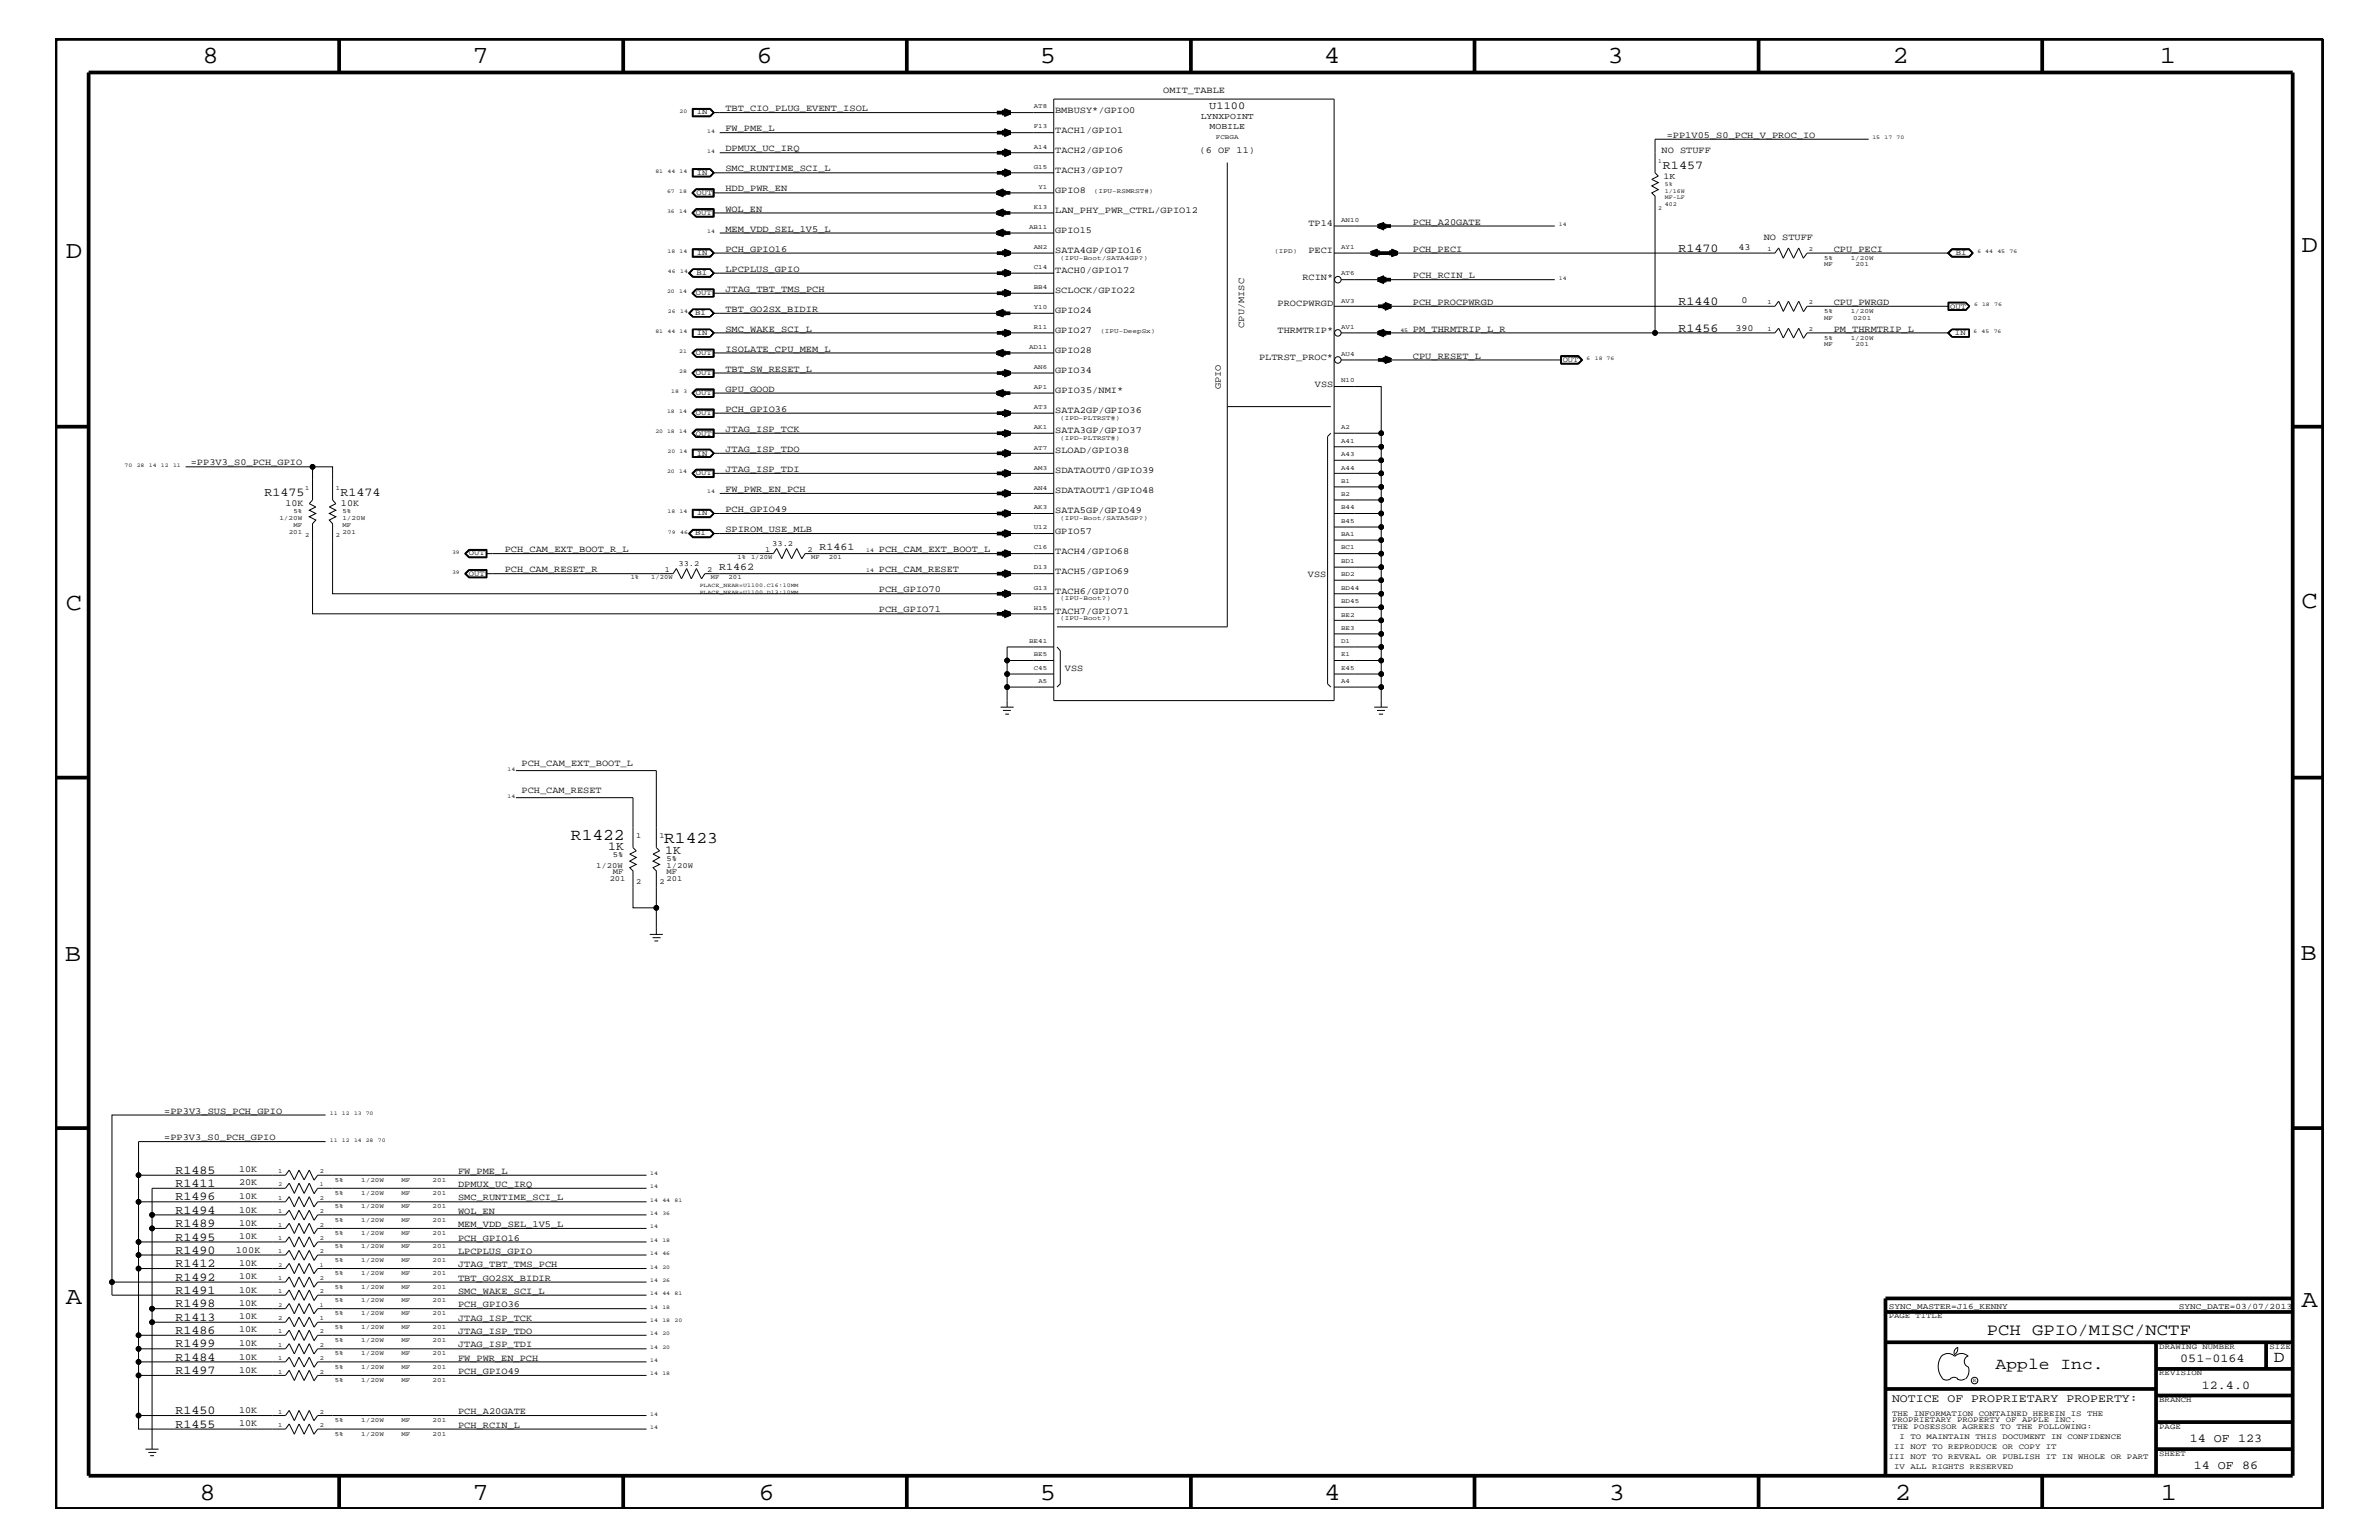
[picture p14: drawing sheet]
<svg xmlns="http://www.w3.org/2000/svg" width="432mm" height="279mm" viewBox="0 0 432 279" stroke-linecap="round" stroke-linejoin="round" font-family="sans-serif">
<defs><g id="words">
<g font-size="4.5">
<text x="36.7" y="11.5">8</text>
<text x="85.8" y="11.5">7</text>
<text x="137.3" y="11.5">6</text>
<text x="188.7" y="11.5">5</text>
<text x="240.3" y="11.5">4</text>
<text x="291.8" y="11.5">3</text>
<text x="343.5" y="11.5">2</text>
<text x="392" y="11.5">1</text>
<text x="11.9" y="46.8">D</text>
<text x="417.7" y="45.7">D</text>
<text x="11.9" y="110.6">C</text>
<text x="417.7" y="110.3">C</text>
<text x="11.8" y="174.3">B</text>
<text x="417.6" y="174.2">B</text>
<text x="11.9" y="236.7">A</text>
<text x="417.7" y="237.1">A</text>
<text x="36.2" y="272.1">8</text>
<text x="85.8" y="272.1">7</text>
<text x="137.7" y="272.1">6</text>
<text x="188.7" y="272.1">5</text>
<text x="240.4" y="272.1">4</text>
<text x="292" y="272.1">3</text>
<text x="343.9" y="272.1">2</text>
<text x="392.2" y="272.1">1</text>
</g>
<g font-size="3">
<text x="103.6" y="152.4">R1422</text>
<text x="120.6" y="153">R1423</text>
<text x="360.6" y="242.3">PCH GPIO/MISC/NCTF</text>
<text x="362.2" y="248.4">Apple Inc.</text>
<text x="412.7" y="247.1">D</text>
</g>
<g font-size="2.2">
<text x="301.8" y="30.6">R1457</text>
<text x="304.6" y="45.7">R1470</text>
<text x="304.6" y="55.3">R1440</text>
<text x="304.6" y="60.2">R1456</text>
<text x="48" y="90">R1475</text>
<text x="61.8" y="90">R1474</text>
<text x="110.4" y="154.3">1K</text>
<text x="120.7" y="154.9">1K</text>
<text x="31.8" y="215.3">R1411</text>
<text x="31.8" y="213">R1485</text>
<text x="31.8" y="220.2">R1494</text>
<text x="31.8" y="217.8">R1496</text>
<text x="31.8" y="227.5">R1490</text>
<text x="31.8" y="222.6">R1489</text>
<text x="31.8" y="225.1">R1495</text>
<text x="31.8" y="232.4">R1492</text>
<text x="31.8" y="229.9">R1412</text>
<text x="31.8" y="234.7">R1491</text>
<text x="31.8" y="237.2">R1498</text>
<text x="31.8" y="239.6">R1413</text>
<text x="31.8" y="242">R1486</text>
<text x="31.8" y="244.5">R1499</text>
<text x="31.8" y="246.9">R1484</text>
<text x="31.8" y="249.3">R1497</text>
<text x="395.7" y="247.1">051-0164</text>
<text x="399.7" y="252">12.4.0</text>
<text x="31.8" y="256.6">R1450</text>
<text x="31.8" y="259">R1455</text>
<text x="397.5" y="261.6">14 OF 123</text>
<text x="398.2" y="266.6">14 OF 86</text>
</g>
<text font-size="2.1" x="343.4" y="254.4">NOTICE OF PROPRIETARY PROPERTY:</text>
<g font-size="1.9">
<text x="219.5" y="19.8">U1100</text>
<text x="148.7" y="99.9">R1461</text>
<text x="130.5" y="103.5">R1462</text>
</g>
<g font-size="1.7">
<text x="211.1" y="16.8">OMIT_TABLE</text>
<text x="131.7" y="20.2">TBT_CIO_PLUG_EVENT_ISOL</text>
<text x="131.7" y="23.8">FW_PME_L</text>
<text x="191.5" y="20.4">BMBUSY*/GPIO0</text>
<text x="131.7" y="27.5">DPMUX_UC_IRQ</text>
<text x="191.5" y="27.7">TACH2/GPIO6</text>
<text x="191.5" y="24.1">TACH1/GPIO1</text>
<text x="217.7" y="27.7">(6 OF 11)</text>
<text x="301.6" y="27.7">NO STUFF</text>
<text x="302.5" y="25">=PP1V05_S0_PCH_V_PROC_IO</text>
<text x="131.7" y="31.1">SMC_RUNTIME_SCI_L</text>
<text x="131.7" y="34.7">HDD_PWR_EN</text>
<text x="191.5" y="35">GPIO8</text>
<text x="191.5" y="31.4">TACH3/GPIO7</text>
<text x="131.7" y="38.4">WOL_EN</text>
<text x="191.5" y="38.6">LAN_PHY_PWR_CTRL/GPIO12</text>
<text x="237.5" y="41">TP14</text>
<text x="256.5" y="40.8">PCH_A20GATE</text>
<text x="131.7" y="42">MEM_VDD_SEL_1V5_L</text>
<text x="131.7" y="45.7">PCH_GPIO16</text>
<text x="191.5" y="42.3">GPIO15</text>
<text x="191.5" y="45.9">SATA4GP/GPIO16</text>
<text x="237.5" y="45.9">PECI</text>
<text x="256.5" y="45.7">PCH_PECI</text>
<text x="315.6" y="45.4">43</text>
<text x="320.1" y="43.5">NO STUFF</text>
<text x="332.8" y="45.7">CPU_PECI</text>
<text x="131.7" y="52.9">JTAG_TBT_TMS_PCH</text>
<text x="131.7" y="49.3">LPCPLUS_GPIO</text>
<text x="191.5" y="53.2">SCLOCK/GPIO22</text>
<text x="191.5" y="49.6">TACH0/GPIO17</text>
<text x="236.4" y="50.7">RCIN*</text>
<text x="256.5" y="50.5">PCH_RCIN_L</text>
<text x="131.7" y="56.6">TBT_GO2SX_BIDIR</text>
<text x="191.5" y="56.8">GPIO24</text>
<text x="225.8" y="59.5" transform="rotate(-90 225.8 59.5)">CPU/MISC</text>
<text x="231.9" y="55.6">PROCPWRGD</text>
<text x="256.5" y="55.3">PCH_PROCPWRGD</text>
<text x="315" y="60">390</text>
<text x="316.1" y="55.1">0</text>
<text x="332.8" y="55.3">CPU_PWRGD</text>
<text x="131.7" y="60.2">SMC_WAKE_SCI_L</text>
<text x="131.7" y="63.9">ISOLATE_CPU_MEM_L</text>
<text x="191.5" y="60.4">GPIO27</text>
<text x="191.5" y="64">GPIO28</text>
<text x="228.5" y="65.3">PLTRST_PROC*</text>
<text x="231.9" y="60.4">THRMTRIP*</text>
<text x="256.5" y="65.1">CPU_RESET_L</text>
<text x="256.5" y="60.2">PM_THRMTRIP_L_R</text>
<text x="332.8" y="60.2">PM_THRMTRIP_L</text>
<text x="131.7" y="67.5">TBT_SW_RESET_L</text>
<text x="131.7" y="71.1">GPU_GOOD</text>
<text x="191.5" y="71.3">GPIO35/NMI*</text>
<text x="191.5" y="67.7">GPIO34</text>
<text x="221.6" y="70.6" transform="rotate(-90 221.6 70.6)">GPIO</text>
<text x="238.7" y="70.1">VSS</text>
<text x="131.7" y="74.7">PCH_GPIO36</text>
<text x="191.5" y="75">SATA2GP/GPIO36</text>
<text x="131.7" y="78.3">JTAG_ISP_TCK</text>
<text x="131.7" y="82">JTAG_ISP_TDO</text>
<text x="191.5" y="82.2">SLOAD/GPIO38</text>
<text x="191.5" y="78.6">SATA3GP/GPIO37</text>
<text x="34.6" y="84.4">=PP3V3_S0_PCH_GPIO</text>
<text x="131.7" y="85.6">JTAG_ISP_TDI</text>
<text x="131.7" y="89.3">FW_PWR_EN_PCH</text>
<text x="191.5" y="89.5">SDATAOUT1/GPIO48</text>
<text x="191.5" y="85.9">SDATAOUT0/GPIO39</text>
<text x="51.8" y="91.8">10K</text>
<text x="61.9" y="91.8">10K</text>
<text x="131.7" y="92.9">PCH_GPIO49</text>
<text x="191.5" y="93.2">SATA5GP/GPIO49</text>
<text x="91.6" y="100.2">PCH_CAM_EXT_BOOT_R_L</text>
<text x="131.7" y="96.5">SPIROM_USE_MLB</text>
<text x="159.5" y="100.2">PCH_CAM_EXT_BOOT_L</text>
<text x="191.5" y="96.8">GPIO57</text>
<text x="191.5" y="100.4">TACH4/GPIO68</text>
<text x="91.6" y="103.8">PCH_CAM_RESET_R</text>
<text x="159.5" y="107.5">PCH_GPIO70</text>
<text x="159.5" y="103.8">PCH_CAM_RESET</text>
<text x="191.5" y="107.7">TACH6/GPIO70</text>
<text x="191.5" y="104.1">TACH5/GPIO69</text>
<text x="237.4" y="104.7">VSS</text>
<text x="159.5" y="111.1">PCH_GPIO71</text>
<text x="191.5" y="111.4">TACH7/GPIO71</text>
<text x="193.3" y="121.7">VSS</text>
<text x="94.7" y="143.9">PCH_CAM_RESET</text>
<text x="94.7" y="139">PCH_CAM_EXT_BOOT_L</text>
<text x="29.8" y="202">=PP3V3_SUS_PCH_GPIO</text>
<text x="29.8" y="206.9">=PP3V3_S0_PCH_GPIO</text>
<text x="43.4" y="215.1">20K</text>
<text x="43.4" y="212.7">10K</text>
<text x="83.1" y="213">FW_PME_L</text>
<text x="83.1" y="215.3">DPMUX_UC_IRQ</text>
<text x="43.4" y="220">10K</text>
<text x="43.4" y="217.5">10K</text>
<text x="83.1" y="220.2">WOL_EN</text>
<text x="83.1" y="217.8">SMC_RUNTIME_SCI_L</text>
<text x="42.8" y="227.3">100K</text>
<text x="43.4" y="222.4">10K</text>
<text x="43.4" y="224.8">10K</text>
<text x="83.1" y="222.6">MEM_VDD_SEL_1V5_L</text>
<text x="83.1" y="225.1">PCH_GPIO16</text>
<text x="83.1" y="227.5">LPCPLUS_GPIO</text>
<text x="43.4" y="232.1">10K</text>
<text x="43.4" y="229.6">10K</text>
<text x="83.1" y="229.9">JTAG_TBT_TMS_PCH</text>
<text x="83.1" y="232.4">TBT_GO2SX_BIDIR</text>
<text x="43.4" y="234.6">10K</text>
<text x="43.4" y="236.9">10K</text>
<text x="43.4" y="239.4">10K</text>
<text x="83.1" y="237.2">PCH_GPIO36</text>
<text x="83.1" y="239.6">JTAG_ISP_TCK</text>
<text x="83.1" y="234.7">SMC_WAKE_SCI_L</text>
<text x="43.4" y="241.8">10K</text>
<text x="43.4" y="244.2">10K</text>
<text x="83.1" y="242">JTAG_ISP_TDO</text>
<text x="83.1" y="244.5">JTAG_ISP_TDI</text>
<text x="43.4" y="246.7">10K</text>
<text x="43.4" y="249">10K</text>
<text x="83.1" y="246.9">FW_PWR_EN_PCH</text>
<text x="83.1" y="249.3">PCH_GPIO49</text>
<text x="43.4" y="256.3">10K</text>
<text x="83.1" y="256.6">PCH_A20GATE</text>
<text x="43.4" y="258.8">10K</text>
<text x="83.1" y="259">PCH_RCIN_L</text>
</g>
<g font-size="1.6">
<text x="217.9" y="21.6">LYNXPOINT</text>
<text x="219.5" y="23.5">MOBILE</text>
<text x="301.9" y="32.5">1K</text>
</g>
<g font-size="1.5">
<text x="342.8" y="237.4">SYNC_MASTER=J16_KENNY</text>
<text x="395.5" y="237.4">SYNC_DATE=03/07/2013</text>
</g>
<g font-size="1.4">
<text x="126.5" y="20.8">IN</text>
<text x="126.4" y="35.3">OUT</text>
<text x="126.5" y="31.7">IN</text>
<text x="126.3" y="39">OUT</text>
<text x="126.5" y="46.3">IN</text>
<text x="355" y="46.3">BI</text>
<text x="126.3" y="53.5">OUT</text>
<text x="126.4" y="49.9">BI</text>
<text x="126.2" y="57.2">BI</text>
<text x="354" y="56">OUT</text>
<text x="126.3" y="64.5">OUT</text>
<text x="126.5" y="60.8">IN</text>
<text x="283.6" y="65.6">OUT</text>
<text x="354.8" y="60.8">IN</text>
<text x="126.3" y="68.1">OUT</text>
<text x="126.3" y="71.7">OUT</text>
<text x="126.3" y="75.4">OUT</text>
<text x="126.3" y="79">OUT</text>
<text x="126.5" y="82.7">IN</text>
<text x="126.3" y="86.2">OUT</text>
<text x="126.5" y="93.5">IN</text>
<text x="85.1" y="100.8">OUT</text>
<text x="126.2" y="97.1">BI</text>
<text x="138.9" y="100.1">1</text>
<text x="140.2" y="99.1">33.2</text>
<text x="146.6" y="100.1">2</text>
<text x="85.1" y="104.4">OUT</text>
<text x="120.6" y="103.7">1</text>
<text x="123.1" y="102.7">33.2</text>
<text x="128.4" y="103.7">2</text>
<text x="111.3" y="155.6">5%</text>
<text x="115.5" y="152">1</text>
<text x="119.7" y="152">1</text>
<text x="108.2" y="157.4">1/20W</text>
<text x="110.7" y="159.9">201</text>
<text x="111.3" y="158.6">MF</text>
<text x="115.5" y="160.5">2</text>
<text x="119.7" y="160.5">2</text>
<text x="121" y="156.2">5%</text>
<text x="121" y="159.9">201</text>
<text x="121" y="157.4">1/20W</text>
<text x="121" y="158.6">MF</text>
<text x="342.8" y="239.2">PAGE TITLE</text>
<text x="391.9" y="244.7">DRAWING NUMBER</text>
<text x="411.9" y="244.7">SIZE</text>
<text x="391.9" y="249.5">REVISION</text>
<text x="343.4" y="256.8">THE INFORMATION CONTAINED HEREIN IS THE</text>
<text x="391.9" y="254.4">BRANCH</text>
<text x="343.4" y="258">PROPRIETARY PROPERTY OF APPLE INC.</text>
<text x="343.4" y="259.3">THE POSESSOR AGREES TO THE FOLLOWING:</text>
<text x="343.8" y="262.9">II NOT TO REPRODUCE OR COPY IT</text>
<text x="344.8" y="261.1">I TO MAINTAIN THIS DOCUMENT IN CONFIDENCE</text>
<text x="391.9" y="259.3">PAGE</text>
<text x="342.8" y="264.7">III NOT TO REVEAL OR PUBLISH IT IN WHOLE OR PART</text>
<text x="343.8" y="266.6">IV ALL RIGHTS RESERVED</text>
<text x="391.9" y="264.1">SHEET</text>
</g>
<g font-size="1.2">
<text x="187.6" y="19.7">AT8</text>
<text x="187.6" y="23.3">F13</text>
<text x="187.6" y="27">A14</text>
<text x="220.7" y="25.3">FCBGA</text>
<text x="187.6" y="30.6">G15</text>
<text x="188.5" y="34.2">Y1</text>
<text x="198.5" y="35">(IPU-RSMRST#)</text>
<text x="186.8" y="41.5">AB11</text>
<text x="187.6" y="37.9">K13</text>
<text x="243.4" y="40.3">AN10</text>
<text x="187.6" y="45.2">AN2</text>
<text x="192.4" y="47.1">(IPU-Boot/SATA4GP?)</text>
<text x="231.3" y="45.9">(IPD)</text>
<text x="243.4" y="45.2">AY1</text>
<text x="320.8" y="45.5">1</text>
<text x="328.3" y="45.5">2</text>
<text x="331.1" y="47.1">5%</text>
<text x="335.9" y="47.1">1/20W</text>
<text x="187.6" y="52.4">BB4</text>
<text x="187.6" y="48.8">C14</text>
<text x="243.4" y="50">AT6</text>
<text x="331.1" y="48.3">MF</text>
<text x="336.8" y="48.3">201</text>
<text x="187.6" y="56.1">Y10</text>
<text x="187.6" y="59.7">R11</text>
<text x="243.4" y="59.7">AV1</text>
<text x="243.4" y="54.9">AV3</text>
<text x="320.8" y="55.2">1</text>
<text x="328.3" y="55.2">2</text>
<text x="331.1" y="56.8">5%</text>
<text x="331.1" y="58">MF</text>
<text x="335.9" y="56.8">1/20W</text>
<text x="336.3" y="58">0201</text>
<text x="186.8" y="63.4">AD11</text>
<text x="199.7" y="60.4">(IPU-DeepSx)</text>
<text x="243.4" y="64.5">AU4</text>
<text x="320.8" y="60.1">1</text>
<text x="328.3" y="60.1">2</text>
<text x="331.1" y="61.7">5%</text>
<text x="331.1" y="62.9">MF</text>
<text x="335.9" y="61.7">1/20W</text>
<text x="336.8" y="62.9">201</text>
<text x="187.6" y="70.6">AP1</text>
<text x="187.6" y="67">AN6</text>
<text x="243.4" y="69.4">N10</text>
<text x="187.6" y="77.9">AK1</text>
<text x="187.6" y="74.3">AT3</text>
<text x="192.4" y="76.2">(IPD-PLTRST#)</text>
<text x="243.4" y="77.9">A2</text>
<text x="187.6" y="81.6">AT7</text>
<text x="192.4" y="79.9">(IPD-PLTRST#)</text>
<text x="243.4" y="82.7">A43</text>
<text x="243.4" y="80.3">A41</text>
<text x="55.4" y="88.9">1</text>
<text x="61" y="88.9">1</text>
<text x="187.6" y="88.8">AN4</text>
<text x="187.6" y="85.2">AM3</text>
<text x="243.4" y="85.2">A44</text>
<text x="243.4" y="87.6">B1</text>
<text x="50.7" y="94.3">1/20W</text>
<text x="53.3" y="93.2">5%</text>
<text x="53.3" y="95.6">MF</text>
<text x="62.1" y="93.2">5%</text>
<text x="62.1" y="94.3">1/20W</text>
<text x="62.1" y="95.6">MF</text>
<text x="187.6" y="92.4">AK3</text>
<text x="192.4" y="94.3">(IPU-Boot/SATA5GP?)</text>
<text x="243.4" y="94.9">B45</text>
<text x="243.4" y="92.4">B44</text>
<text x="243.4" y="90">B2</text>
<text x="52.4" y="96.8">201</text>
<text x="55.4" y="97.4">2</text>
<text x="61" y="97.4">2</text>
<text x="62.1" y="96.8">201</text>
<text x="133.9" y="101.4">1%</text>
<text x="136.3" y="101.4">1/20W</text>
<text x="147.2" y="101.4">MF</text>
<text x="150.5" y="101.4">201</text>
<text x="187.6" y="96">U12</text>
<text x="187.6" y="99.7">C16</text>
<text x="243.4" y="99.7">BC1</text>
<text x="243.4" y="97.3">BA1</text>
<text x="114.5" y="105">1%</text>
<text x="118.2" y="105">1/20W</text>
<text x="129" y="105">MF</text>
<text x="132.2" y="105">201</text>
<text x="187.6" y="107">G13</text>
<text x="187.6" y="103.3">D13</text>
<text x="243.4" y="107">BD44</text>
<text x="243.4" y="104.6">BD2</text>
<text x="243.4" y="102.1">BD1</text>
<text x="187.6" y="110.6">H15</text>
<text x="192.4" y="112.6">(IPU-Boot?)</text>
<text x="192.4" y="108.9">(IPU-Boot?)</text>
<text x="243.4" y="111.9">BE2</text>
<text x="243.4" y="109.4">BD45</text>
<text x="186.8" y="116.7">BE41</text>
<text x="187.6" y="119.1">BE5</text>
<text x="243.4" y="119.1">E1</text>
<text x="243.4" y="116.7">D1</text>
<text x="243.4" y="114.2">BE3</text>
<text x="187.6" y="121.5">C45</text>
<text x="188.5" y="124">A5</text>
<text x="243.4" y="124">A4</text>
<text x="243.4" y="121.5">E45</text>
<text x="50.5" y="212.8">1</text>
<text x="58.1" y="212.8">2</text>
<text x="60.7" y="214.4">5%</text>
<text x="65.6" y="214.4">1/20W</text>
<text x="72.9" y="214.4">MF</text>
<text x="78.5" y="214.4">201</text>
<text x="50.5" y="220.1">1</text>
<text x="50.5" y="217.7">1</text>
<text x="58.1" y="220.1">2</text>
<text x="58.1" y="217.7">2</text>
<text x="60.7" y="216.9">5%</text>
<text x="60.7" y="221.7">5%</text>
<text x="60.7" y="219.2">5%</text>
<text x="65.6" y="216.9">1/20W</text>
<text x="65.6" y="221.7">1/20W</text>
<text x="65.6" y="219.2">1/20W</text>
<text x="72.9" y="216.9">MF</text>
<text x="72.9" y="221.7">MF</text>
<text x="72.9" y="219.2">MF</text>
<text x="78.5" y="216.9">201</text>
<text x="78.5" y="221.7">201</text>
<text x="78.5" y="219.2">201</text>
<text x="50.5" y="227.4">1</text>
<text x="50.5" y="222.5">1</text>
<text x="50.5" y="224.9">1</text>
<text x="58.1" y="227.4">2</text>
<text x="58.1" y="222.5">2</text>
<text x="58.1" y="224.9">2</text>
<text x="60.7" y="224.1">5%</text>
<text x="60.7" y="226.5">5%</text>
<text x="65.6" y="224.1">1/20W</text>
<text x="65.6" y="226.5">1/20W</text>
<text x="72.9" y="224.1">MF</text>
<text x="72.9" y="226.5">MF</text>
<text x="78.5" y="224.1">201</text>
<text x="78.5" y="226.5">201</text>
<text x="50.5" y="232.2">1</text>
<text x="58.1" y="232.2">2</text>
<text x="60.7" y="233.8">5%</text>
<text x="60.7" y="229">5%</text>
<text x="60.7" y="231.3">5%</text>
<text x="65.6" y="233.8">1/20W</text>
<text x="65.6" y="229">1/20W</text>
<text x="65.6" y="231.3">1/20W</text>
<text x="72.9" y="233.8">MF</text>
<text x="72.9" y="229">MF</text>
<text x="72.9" y="231.3">MF</text>
<text x="78.5" y="233.8">201</text>
<text x="78.5" y="229">201</text>
<text x="78.5" y="231.3">201</text>
<text x="50.5" y="239.5">2</text>
<text x="50.5" y="234.6">1</text>
<text x="58.1" y="239.5">1</text>
<text x="58.1" y="234.6">2</text>
<text x="60.7" y="236.2">5%</text>
<text x="60.7" y="238.6">5%</text>
<text x="65.6" y="236.2">1/20W</text>
<text x="65.6" y="238.6">1/20W</text>
<text x="72.9" y="236.2">MF</text>
<text x="72.9" y="238.6">MF</text>
<text x="78.5" y="236.2">201</text>
<text x="78.5" y="238.6">201</text>
<text x="50.5" y="241.9">1</text>
<text x="50.5" y="244.4">1</text>
<text x="58.1" y="241.9">2</text>
<text x="58.1" y="244.4">2</text>
<text x="60.7" y="243.5">5%</text>
<text x="60.7" y="245.9">5%</text>
<text x="60.7" y="241.1">5%</text>
<text x="65.6" y="243.5">1/20W</text>
<text x="65.6" y="245.9">1/20W</text>
<text x="65.6" y="241.1">1/20W</text>
<text x="72.9" y="243.5">MF</text>
<text x="72.9" y="245.9">MF</text>
<text x="72.9" y="241.1">MF</text>
<text x="78.5" y="243.5">201</text>
<text x="78.5" y="245.9">201</text>
<text x="78.5" y="241.1">201</text>
<text x="50.5" y="246.7">1</text>
<text x="50.5" y="249.2">1</text>
<text x="58.1" y="246.7">2</text>
<text x="58.1" y="249.2">2</text>
<text x="60.7" y="248.4">5%</text>
<text x="60.7" y="250.7">5%</text>
<text x="65.6" y="248.4">1/20W</text>
<text x="65.6" y="250.7">1/20W</text>
<text x="72.9" y="248.4">MF</text>
<text x="72.9" y="250.7">MF</text>
<text x="78.5" y="248.4">201</text>
<text x="78.5" y="250.7">201</text>
<text x="50.5" y="256.5">1</text>
<text x="58.1" y="256.5">2</text>
<text x="50.5" y="258.9">1</text>
<text x="58.1" y="258.9">2</text>
<text x="60.7" y="258">5%</text>
<text x="60.7" y="260.5">5%</text>
<text x="65.6" y="258">1/20W</text>
<text x="65.6" y="260.5">1/20W</text>
<text x="72.9" y="258">MF</text>
<text x="72.9" y="260.5">MF</text>
<text x="78.5" y="258">201</text>
<text x="78.5" y="260.5">201</text>
</g>
<g font-size="1.1">
<text x="301" y="29.5">1</text>
<text x="302.2" y="33.7">5%</text>
<text x="302.2" y="35">1/16W</text>
<text x="301" y="38">2</text>
<text x="302.2" y="37.4">402</text>
<text x="302.2" y="36.2">MF-LF</text>
<text x="50.5" y="215.3">2</text>
<text x="58.1" y="215.3">1</text>
<text x="50.5" y="229.8">2</text>
<text x="58.1" y="229.8">1</text>
<text x="50.5" y="237.1">2</text>
<text x="58.1" y="237.1">1</text>
</g>
<g font-size="1">
<text x="123.4" y="20.4">20</text>
<text x="128.4" y="27.7">14</text>
<text x="128.4" y="24.1">14</text>
<text x="339.9" y="25.3">15</text>
<text x="342.1" y="25.3">17</text>
<text x="344.3" y="25.3">70</text>
<text x="119" y="31.4">81</text>
<text x="121.1" y="35">67</text>
<text x="121.2" y="31.4">44</text>
<text x="123.3" y="35">18</text>
<text x="123.4" y="31.4">14</text>
<text x="121.1" y="38.6">36</text>
<text x="123.3" y="38.6">14</text>
<text x="283" y="41">14</text>
<text x="121.2" y="45.9">18</text>
<text x="123.4" y="45.9">14</text>
<text x="128.4" y="42.3">14</text>
<text x="358.9" y="45.9">6</text>
<text x="360.3" y="45.9">44</text>
<text x="362.5" y="45.9">45</text>
<text x="364.7" y="45.9">76</text>
<text x="121.1" y="53.2">20</text>
<text x="121.2" y="49.6">46</text>
<text x="123.3" y="53.2">14</text>
<text x="123.4" y="49.6">14</text>
<text x="283" y="50.7">14</text>
<text x="121.2" y="56.8">26</text>
<text x="123.4" y="56.8">14</text>
<text x="358.3" y="55.6">6</text>
<text x="359.7" y="55.6">18</text>
<text x="361.9" y="55.6">76</text>
<text x="119" y="60.4">81</text>
<text x="121.2" y="60.4">44</text>
<text x="123.3" y="64">21</text>
<text x="123.4" y="60.4">14</text>
<text x="254.2" y="60.2">45</text>
<text x="288" y="65.3">6</text>
<text x="289.5" y="65.3">18 76</text>
<text x="358.2" y="60.4">6</text>
<text x="359.7" y="60.4">45</text>
<text x="361.9" y="60.4">76</text>
<text x="121.8" y="71.3">18</text>
<text x="123.3" y="67.7">28</text>
<text x="124" y="71.3">3</text>
<text x="121.1" y="75">18</text>
<text x="123.3" y="75">14</text>
<text x="119" y="78.6">20 18</text>
<text x="121.2" y="82.2">20</text>
<text x="123.3" y="78.6">14</text>
<text x="123.4" y="82.2">14</text>
<text x="22.6" y="84.7">70</text>
<text x="24.8" y="84.7">28</text>
<text x="27" y="84.7">14</text>
<text x="29.2" y="84.7">12</text>
<text x="31.4" y="84.7">11</text>
<text x="121.1" y="85.9">20</text>
<text x="123.3" y="85.9">14</text>
<text x="128.4" y="89.5">14</text>
<text x="121.2" y="93.2">18</text>
<text x="123.4" y="93.2">14</text>
<text x="82" y="100.4">39</text>
<text x="121.2" y="96.8">79</text>
<text x="123.4" y="96.8">46</text>
<text x="157.2" y="100.2">14</text>
<text x="82" y="104.1">39</text>
<text x="127" y="106.5">PLACE_NEAR=U1100.C16:10MM</text>
<text x="127" y="107.7">PLACE_NEAR=U1100.D13:10MM</text>
<text x="157.2" y="103.8">14</text>
<text x="92.1" y="139.8">14</text>
<text x="92.1" y="144.7">14</text>
<text x="59.9" y="202.3">11</text>
<text x="62.1" y="202.3">12</text>
<text x="64.3" y="202.3">13 70</text>
<text x="59.9" y="207.1">11</text>
<text x="62.1" y="207.1">12</text>
<text x="64.3" y="207.1">14 28</text>
<text x="68.6" y="207.1">70</text>
<text x="118" y="215.6">14</text>
<text x="118" y="213.2">14</text>
<text x="118" y="220.4">14</text>
<text x="118" y="218">14</text>
<text x="120.2" y="220.4">36</text>
<text x="120.2" y="218">44</text>
<text x="122.4" y="218">81</text>
<text x="118" y="222.9">14</text>
<text x="118" y="225.3">14</text>
<text x="118" y="227.7">14</text>
<text x="120.2" y="225.3">18</text>
<text x="120.2" y="227.7">46</text>
<text x="118" y="230.2">14</text>
<text x="118" y="232.6">14</text>
<text x="120.2" y="230.2">20</text>
<text x="120.2" y="232.6">26</text>
<text x="118" y="239.9">14</text>
<text x="118" y="235">14</text>
<text x="118" y="237.4">14</text>
<text x="120.2" y="239.9">18</text>
<text x="120.2" y="235">44</text>
<text x="120.2" y="237.4">18</text>
<text x="122.4" y="239.9">20</text>
<text x="122.4" y="235">81</text>
<text x="118" y="244.7">14</text>
<text x="118" y="242.3">14</text>
<text x="120.2" y="244.7">20</text>
<text x="120.2" y="242.3">20</text>
<text x="118" y="247.1">14</text>
<text x="118" y="249.5">14</text>
<text x="120.2" y="249.5">18</text>
<text x="358.1" y="250.7">R</text>
<text x="118" y="256.8">14</text>
<text x="118" y="259.3">14</text>
</g>
</g></defs>
<g fill="none" stroke="#000" stroke-width=".18">
<path d="M125.6 19.7h3.3l.7 .7-.7 .8h-3.3zM125.8 19.8h3.1l.6 .6-.6 .6h-3.1zM128.9 19.8h-3.2v1.3h3.2M128.9 19.8l.6 .6-.6 .7M128.9 19.8l.7 .6M191.3 18h50.8v109.1h-50.8zM125.6 35l.7-.8h3.3v1.6h-3.3zM125.6 30.6h3.3l.7 .8-.7 .7h-3.3zM125.8 30.8h3.1l.6 .6-.6 .5h-3.1zM126.3 37.9h3.3v1.5h-3.3l-.7-.8zM126.3 34.3h3.2v1.4h-3.2l-.7-.7zM126.3 37.9l-.7 .7 .7 .7h3.2v-1.4"/>
<path d="M126.4 39.3l-.7-.7 .7-.6h3.1v1.3M126.4 34.3l-.7 .7 .7 .7M128.9 30.7h-3.2v1.3h3.2M128.9 30.7l.6 .7-.6 .6M128.9 30.7l.7 .7M129.5 34.4h-3.1l-.6 .6 .6 .6h3.1M129.5 34.3v1.4M129.5 31.4h61.8M129.5 20.4h61.8M129.5 38.6h61.8M129.5 35h61.8M129.5 38h-3.1l-.6 .6 .6 .6h3.1"/>
<path d="M129.6 31.4l-.7 .6M129.6 20.4l-.7 .7M130.6 24.1h60.7M130.6 27.7h60.7M222.8 29.5v84.2h-30.9M339.2 25.3h-38.8v6.1l.6 .5-1.2 .6 1.2 .6-1.2 .6 1.2 .7-1.2 .6 .6 .6v24.8h21.8l.6-.9 .9 1.8 .9-1.8 .9 1.8 1-1.8 .8 1.8M125 56.8l.7-.7h3.2l.7 .7-.7 .7h-3.2zM125.6 45.2h3.3l.7 .7-.7 .8h-3.3zM125.6 59.7h3.3l.7 .7-.7 .8h-3.3zM125.7 48.8h3.2l.7 .8M125.7 48.8l-.6 .8 .6 .6h3.2l.7-.6M125.7 48.8l-.7 .8 .7 .7h3.2l.7-.7"/>
<path d="M125.7 56.1h3.2l.7 .7-.7 .7h-3.2l-.6-.7zM125.7 45.2v1.4h3.2l.7-.7M125.7 59.7v1.5M125.7 59.8h3.2M125.7 46.5h3.2M125.7 45.2h3.2l.6 .7-.6 .6M125.8 48.9h3.1l.6 .7h61.8M125.8 48.9h3.1l.6 .7-.6 .6h-3.1M125.8 48.9l-.7 .7 .7 .6M125.8 48.9l-.6 .7 .6 .6M125.8 59.8v1.3M126.3 52.4h3.3v1.5h-3.3"/>
<path d="M126.3 52.4l-.7 .8 .7 .7M126.4 52.5h3.1v1.3h-3.1M126.4 52.5l-.7 .7 .7 .6M126.4 52.5l-.6 .7 .6 .6M128.9 56.2h-3.1l-.6 .6 .6 .6h3.1M128.9 56.2h-3.1l-.7 .6 .7 .6h3.1M128.9 56.2l.6 .6-.6 .6M128.9 59.8l.6 .6-.6 .7M128.9 59.7l.7 .7M128.9 59.8l.6 .6M128.9 45.2l.7 .7M129.5 49.6l-.6 .6h-3.1"/>
<path d="M129.5 53.2h61.8M129.5 45.9l-.6-.6h-3.1v1.2M129.5 45.9h61.8M129.5 56.8h61.8M129.5 45.9l-.6 .6M129.5 52.4v1.5M130.6 42.3h60.7M242.1 55.6h80.1l.6-1 .9 1.9 .9-1.9 .9 1.9 1-1.9 .8 1.9M242.1 41h40.1M242.1 45.9h80.1l.6-.9 .9 1.8 .9-1.8 .9 1.8 1-1.8 .8 1.8 .7-.9h25.7M243.4 50.7h38.8M353.6 54.8h3.2l.7 .8-.7 .7h-3.2z"/>
<path d="M353.7 45.9l.6-.7h3.1l.7 .7-.7 .6h-3.1zM353.7 55h3.1l.6 .6-.6 .6h-3.1zM353.7 55.6h-25.7l-.7 1M354.2 45.2h3.2l.7 .7M354.2 45.2l-.6 .7 .6 .7h3.2l.7-.7M354.2 45.2h3.3l.6 .7M354.2 45.2l-.7 .7 .7 .8h3.3l.6-.8M354.2 59.7l-.7 .7 .7 .8M354.2 59.7h3.3v1.5h-3.3M354.2 59.7l-.6 .7 .6 .8M354.3 59.8l-.6 .6 .6 .7M354.3 45.3h3.1l.6 .6-.6 .6h-3.1l-.6-.6z"/>
<path d="M354.3 59.8h3.1v1.3h-3.1M357.5 55.6l-.7 .6h-3.1M357.5 55.6l-.7 .7M357.5 55.6l-.7-.7h-3.1v1.4M125.6 71.3l.7-.7h3.3v1.5h-3.3zM125.6 75l.7-.8h3.3v1.5h-3.3zM125.6 78.6l.7-.8h3.3v1.6h-3.3zM125.7 75l.7-.6h3.1v1.2h-3.1zM125.7 78.6l.7-.6h3.1v1.3h-3.1zM125.7 61.1h3.2M126.3 63.4h3.3v1.4h-3.3M126.3 67h3.3v1.4h-3.3"/>
<path d="M126.3 63.4l-.7 .6 .7 .8M126.3 72.1l-.7-.8 .7-.7h3.2v1.5M126.3 75.7l-.7-.7 .7-.7h3.2v1.4M126.3 79.4l-.7-.8 .7-.7h3.2v1.5M126.3 67l-.7 .7 .7 .7M126.4 63.4h3.1v1.3h-3.1M126.4 63.4l-.7 .6 .7 .7M126.4 67.1h3.1v1.3h-3.1M126.4 70.7h3.1v1.3h-3.1M126.4 63.4l-.6 .6 .6 .7M126.4 78l-.6 .6 .6 .6h3.1M126.4 67.1l-.7 .6 .7 .7"/>
<path d="M126.4 67.1l-.6 .6 .6 .7M126.4 74.4l-.6 .6 .6 .6h3.1M126.4 70.7l-.7 .6 .7 .7M126.4 70.7l-.6 .6 .6 .7M129.5 64h61.8M129.5 78.6h61.8M129.5 60.4h61.8M129.5 60.4l-.6 .7M129.5 67.7h61.8M129.5 71.3h61.8M129.5 75h61.8M129.5 63.4v1.4"/>
<path d="M129.5 67v1.4M129.6 60.4l-.7 .8M222.8 73.8h18.8M241.6 78.6l-.6 .6v44.9l.6 .6M242.1 70.1h8.6v11M242.1 78.6h8.6M243.4 60.4h57M243.4 65.3h40M283.3 64.5h3.2l.8 .8-.8 .8h-3.2zM283.4 64.7h3l.6 .6-.6 .6h-3M283.4 66v-1.4h3l.7 .7-.7 .7M286.5 64.5l.7 .8-.7 .7h-3.2"/>
<path d="M353.7 60.4h-25.7l-.7 1M33.7 84.7h23M85.2 99.8h3.1v1.3h-3.1M85.2 99.9h3v1.1h-3l-.6-.6zM85.2 99.8l-.8 .6 .8 .7M85.2 99.8l-.7 .6 .7 .7M125 96.8l.7-.8h3.2l.7 .8-.7 .8h-3.2zM125.2 96.8l.6-.6h3.1l.6 .6-.6 .6h-3.1zM125.6 85.9l.7-.8h3.3v1.5h-3.3zM125.6 85.9l.7-.7h3.2v1.4h-3.2zM125.6 81.5h3.3l.7 .7-.7 .8h-3.3zM125.6 92.4h3.3l.7 .8-.7 .7h-3.3z"/>
<path d="M125.8 81.6h3.1l.6 .6-.6 .6h-3.1zM125.8 92.6h3.1l.6 .6-.6 .6h-3.1zM126.4 85.2l-.7 .7 .7 .7M128.9 96.1h-3.1l-.7 .7 .7 .7h3.1M128.9 96.1h-3.2l-.6 .7 .6 .7h3.2M128.9 96.1l.7 .7-.7 .7M128.9 96.1l.6 .7-.6 .7M128.9 81.6l.6 .6-.6 .7h-3.2M128.9 81.6h-3.2v1.4M128.9 92.5h-3.2v1.3h3.2M128.9 81.6l.7 .6M128.9 92.5l.6 .7-.6 .6"/>
<path d="M128.9 92.5l.7 .7M129.5 85.2v1.4M129.5 85.3h-3.1l-.6 .6 .6 .6h3.1M129.5 82.2h61.8M129.5 96.8h61.8M129.5 85.9h61.8M129.5 93.2h61.8M129.6 82.2l-.7 .8M129.6 93.2l-.7 .6M130.6 89.5h60.7M242.1 85.9h8.6M242.1 81.1h8.6"/>
<path d="M242.1 83.5h8.6M242.1 88.3h8.6M242.1 90.7h8.6M242.1 98h8.6M242.1 95.6h8.6M242.1 93.2h8.6M250.7 81.1v43.6M84.3 100.4l.8-.7h3.3v1.5h-3.3zM84.3 104.1l.8-.8h3.3v1.5h-3.3zM84.6 104.1l.6-.6h3v1.2h-3zM85.2 103.4h3.1v1.4h-3.1M85.2 103.4l-.8 .7 .8 .7"/>
<path d="M85.2 103.4l-.7 .7 .7 .7M88.2 100.4h52.2l.6-.9 .9 1.9 .8-1.9 1 1.9 .9-1.9 .9 1.9 .6-1h45.2M88.2 104.1h34l.6-.9 .9 1.8 .9-1.8 .9 1.8 .9-1.8 .9 1.8 .6-.9h63.4M191.3 107.7h-130.9v-12.7l-.6-.7 1.2-.5-1.2-.6 1.2-.6-1.2-.6 1.2-.6-.6-.7v-6h-3.7v6l-.6 .7 1.2 .6-1.2 .6 1.2 .6-1.2 .6 1.2 .5-.6 .7v16.4h134.6M191.3 119.8h-8.5v2.5h8.5M191.3 117.4h-8.5v2.4M191.9 117.4l.5 .7v6l-.5 .6M242.1 117.4h8.6M242.1 119.8h8.6M242.1 107.7h8.6M242.1 110.2h8.6M242.1 102.9h8.6"/>
<path d="M242.1 100.4h8.6M242.1 105.3h8.6M242.1 115h8.6M242.1 112.6h8.6M93.6 139.8h25.5v14l.6 .6-1.2 .6 1.2 .6-1.2 .6 1.2 .6-1.2 .6 .6 .6v6.7h-4.2v-6.7l-.6-.6 1.2-.6-1.2-.6 1.2-.6-1.2-.6 1.2-.6-.6-.6v-9.1h-21.3M181.6 128.3h2.4M182 128.9h1.5M182.5 129.6h.6M182.8 122.3v2.4M191.3 124.7h-8.5v3.6M242.1 124.7h8.6v3.6M242.1 122.3h8.6"/>
<path d="M249.4 128.3h2.5M249.9 128.9h1.5M250.3 129.6h.7M117.9 169.5h2.4M118.4 170.1h1.5M118.8 170.7h.7M119.1 164.7v4.8M25.1 213.2v4.8h26.7l.7-.9 .9 1.9 .9-1.9 .9 1.9 .9-1.9 .9 1.9 .7-1h59.6M25.1 218v7.3h26.7l.7-.9 .9 1.9 .9-1.9 .9 1.9 .9-1.9 .9 1.9 .7-1h59.6M57 216.5l-.9-1.8-.9 1.8-.9-1.8-.9 1.8-.9-1.8-.7 .9h-24.2v7.3M59.1 202.3h-38.8v30.3M59.1 207.1h-34v6.1h26.7l.7-.9 .9 1.8 .9-1.8 .9 1.8 .9-1.8 .9 1.8"/>
<path d="M117.3 215.6h-59.6l-.7 1M117.3 213.2h-59.6l-.7 1M25.1 230.2v12.1h26.7l.7-1 .9 1.9 .9-1.9 .9 1.9 .9-1.9 .9 1.9M25.1 225.3v2.4M27.6 237.4v2.5M27.6 220.4h24.2l.7-.8 .9 1.7 .9-1.7 .9 1.7 .9-1.7 .9 1.7M57 223.8l-.9-1.9-.9 1.9-.9-1.9-.9 1.9-.9-1.9-.7 1h-24.2v14.5h24.2l.7-.9 .9 1.9 .9-1.9 .9 1.9 .9-1.9 .9 1.9 .7-1h59.6M57 228.6l-.9-1.7-.9 1.7-.9-1.7-.9 1.7-.9-1.7-.7 .8h-26.7v2.5h26.7l.7-1 .9 1.9 .9-1.9 .9 1.9 .9-1.9 .9 1.9 .7-.9h59.6M117.3 232.6h-59.6l-.7 .9-.9-1.8-.9 1.8-.9-1.8-.9 1.8-.9-1.8-.7 .9h-31.5v2.4h31.5l.7-1 .9 1.9 .9-1.9 .9 1.9 .9-1.9 .9 1.9M117.3 235h-59.6l-.7 1M117.3 220.4h-59.6l-.7 1M117.3 227.7h-59.6l-.7 1"/>
<path d="M117.3 239.9h-59.6l-.7 .9M117.3 222.9h-59.6l-.7 1M25.1 242.3v2.4h26.7l.7-.9 .9 1.8 .9-1.8 .9 1.8 .9-1.8 .9 1.8 .7-.9h59.6M25.1 244.7v2.4h26.7l.7-.9 .9 1.8 .9-1.8 .9 1.8 .9-1.8 .9 1.8M25.1 256.8v2.5h26.7l.7-1 .9 1.9 .9-1.9 .9 1.9 .9-1.9 .9 1.9 .7-.9h59.6M25.1 247.1v2.4M57 240.7l-.9-1.7-.9 1.7-.9-1.7-.9 1.7-.9-1.7-.7 .9h-24.2v23M57 250.5l-.9-1.9-.9 1.9-.9-1.9-.9 1.9-.9-1.9-.7 .9h-26.7v7.3h26.7l.7-.9 .9 1.9 .9-1.9 .9 1.9 .9-1.9 .9 1.9 .7-1h59.6M117.3 247.1h-59.6l-.7 1M117.3 242.3h-59.6l-.7 1M117.3 249.5h-59.6l-.7 1.1M352.3 246.1a1.72 1.72 0 0 1 2.5 0 1.69 1.69 0 0 1 2.4 0"/>
<path d="M352.4 246a3.2 3.2 0 0 0 .4 4.3l.8 .1 .4-.2M354 250.2l.7-.3 .7 .3M355.2 250.2l.7 .2 .7-.2M355.3 244.4v.3a1.18 1.18 0 0 1-.6 1.1M355.4 244.4a.99 .99 0 0 0-.6 1.4M357.2 246a1.04 1.04 0 0 0-.7 1 1.04 1.04 0 0 0 .7 1M357.3 248l.1 .7a2.11 2.11 0 0 1-.6 1.5M26.4 262.9h2.4M26.9 263.5h1.5M27.3 264.1h.6"/>
<circle cx="242.8" cy="50.7" r=".59"/>
<circle cx="242.8" cy="65.3" r=".59"/>
<circle cx="242.8" cy="60.4" r=".59"/>
<circle cx="250.7" cy="78.6" r=".42"/>
<circle cx="300.4" cy="60.4" r=".42"/>
<circle cx="56.7" cy="84.7" r=".42"/>
<circle cx="250.7" cy="83.5" r=".42"/>
<circle cx="250.7" cy="90.7" r=".42"/>
<circle cx="250.7" cy="93.2" r=".42"/>
<circle cx="250.7" cy="95.6" r=".42"/>
<circle cx="250.7" cy="98" r=".42"/>
<circle cx="250.7" cy="88.3" r=".42"/>
<circle cx="250.7" cy="81.1" r=".42"/>
<circle cx="250.7" cy="85.9" r=".42"/>
<circle cx="182.8" cy="119.8" r=".42"/>
<circle cx="250.7" cy="110.2" r=".42"/>
<circle cx="250.7" cy="119.8" r=".42"/>
<circle cx="250.7" cy="117.4" r=".42"/>
<circle cx="250.7" cy="102.9" r=".42"/>
<circle cx="250.7" cy="100.4" r=".42"/>
<circle cx="250.7" cy="107.7" r=".42"/>
<circle cx="250.7" cy="115" r=".42"/>
<circle cx="250.7" cy="105.3" r=".42"/>
<circle cx="250.7" cy="112.6" r=".42"/>
<circle cx="182.8" cy="122.3" r=".42"/>
<circle cx="182.8" cy="124.7" r=".42"/>
<circle cx="250.7" cy="124.7" r=".42"/>
<circle cx="250.7" cy="122.3" r=".42"/>
<circle cx="119.1" cy="164.7" r=".42"/>
<circle cx="25.1" cy="218" r=".42"/>
<circle cx="25.1" cy="213.2" r=".42"/>
<circle cx="20.3" cy="232.6" r=".42"/>
<circle cx="25.1" cy="227.7" r=".42"/>
<circle cx="25.1" cy="230.2" r=".42"/>
<circle cx="25.1" cy="225.3" r=".42"/>
<circle cx="27.6" cy="237.4" r=".42"/>
<circle cx="27.6" cy="220.4" r=".42"/>
<circle cx="27.6" cy="239.9" r=".42"/>
<circle cx="27.6" cy="222.9" r=".42"/>
<circle cx="25.1" cy="242.3" r=".42"/>
<circle cx="25.1" cy="256.8" r=".42"/>
<circle cx="25.1" cy="244.7" r=".42"/>
<circle cx="25.1" cy="247.1" r=".42"/>
<circle cx="25.1" cy="249.5" r=".42"/>
<circle cx="358.4" cy="250.5" r=".59"/>
</g>
<g fill="none" stroke="#000" stroke-width=".68" stroke-linecap="butt">
<path d="M10.1 7.1h411.5v266.7h-411.5zM16.1 13.2h400v254.5h-400zM61.6 7.1v6.1M113.1 7.1v6.1M164.6 7.1v6.1M182.2 19.9l1.2 .5-1.2 .5zM216.2 7.1v6.1M267.6 7.1v6.1M319.2 7.1v6.1M370.7 7.1v6.1M180.9 35l1.3-.5v1zM180.9 38.6l1.3-.5v1z"/>
<path d="M180.9 38.6h2.5M180.9 38.6l1.3 .1M180.9 38.6l1.3 .4M180.9 38.6l1.3 .3M180.9 27.7h2.5M180.9 35h2.5M180.9 35l1.3 .1M180.9 35l1.3 .3M180.9 35l1.3 .2M180.9 31.4h2.5M180.9 24.1h2.5M180.9 20.4h2.5"/>
<path d="M182.2 23.6l1.2 .5-1.2 .5zM182.2 27.2l1.2 .5-1.2 .5zM182.2 30.8l1.2 .6-1.2 .5zM182.2 38.2l-1.3 .4M182.2 38.5l-1.3 .1M182.2 38.4l-1.3 .2M182.2 27.4l1.2 .3M182.2 27.5l1.2 .2M182.2 34.7l-1.3 .3M182.2 34.8l-1.3 .2M182.2 31l1.2 .4M182.2 31.2l1.2 .2"/>
<path d="M182.2 31.1l1.2 .3M182.2 23.7l1.2 .4M182.2 24l1.2 .1M182.2 23.8l1.2 .3M182.2 20.1l1.2 .3M182.2 20.3l1.2 .1M182.2 20.2l1.2 .2M183.4 27.7l-1.2 .1M183.4 27.7l-1.2 .4M183.4 27.7l-1.2 .3M183.4 31.4h-1.2M183.4 31.4l-1.2 .3"/>
<path d="M183.4 31.4l-1.2 .2M183.4 24.1l-1.2 .1M183.4 24.1l-1.2 .3M183.4 24.1l-1.2 .2M183.4 20.4l-1.2 .1M183.4 20.4l-1.2 .4M183.4 20.4l-1.2 .3M180.9 42.3l1.3-.5v.9zM180.9 56.8l1.3-.5v1zM180.9 53.2h2.5M180.9 49.6h2.5M180.9 56.8h2.5"/>
<path d="M180.9 56.8l1.3 .1M180.9 56.8l1.3 .4M180.9 56.8l1.3 .2M180.9 45.9h2.5M180.9 42.3h2.5M180.9 42.3l1.3 .1M180.9 42.3l1.3 .3M180.9 42.3l1.3 .2M182.2 45.4l1.2 .5-1.2 .4zM182.2 49.1l1.2 .5-1.2 .4zM182.2 52.7l1.2 .5-1.2 .4zM182.2 60l1.2 .4-1.2 .5z"/>
<path d="M182.2 52.8l1.2 .4M182.2 53l1.2 .2M182.2 52.9l1.2 .3M182.2 49.1l1.2 .5M182.2 49.4l1.2 .2M182.2 49.3l1.2 .3M182.2 56.4l-1.3 .4M182.2 56.7l-1.3 .1M182.2 56.6l-1.3 .2M182.2 41.9l-1.3 .4M182.2 42.1l-1.3 .2M182.2 42l-1.3 .3"/>
<path d="M182.2 45.5l1.2 .4M182.2 45.7l1.2 .2M183.4 53.2l-1.2 .1M183.4 53.2l-1.2 .3M183.4 53.2l-1.2 .2M183.4 49.6h-1.2M183.4 49.6l-1.2 .3M183.4 49.6l-1.2 .1M183.4 45.9l-1.2 .1M183.4 45.9l-1.2 .4M183.4 45.9l-1.2 .3M248.8 45.9l1.3 .1"/>
<path d="M248.8 45.9l1.3-.5v.9zM248.8 45.9h4.9M248.8 45.9l1.3 .3M248.8 45.9l1.3 .4M250.1 41l1.2-.4v.9zM250.1 50.7l1.2-.5v1.1zM250.1 55.6h2.4M250.1 50.7h2.4M250.1 50.7l1.2 .1M250.1 50.7l1.2 .4M250.1 50.7l1.2 .3M250.1 45.7l-1.3 .2"/>
<path d="M250.1 45.5l-1.3 .4M250.1 41h2.4M250.1 41l1.2 .2M250.1 41l1.2 .4M250.1 41l1.2 .3M251.3 55.1l1.2 .5-1.2 .5zM251.3 55.2l1.2 .4M251.3 55.5l1.2 .1M251.3 55.3l1.2 .3M251.3 50.4l-1.2 .3M251.3 50.7h-1.2M251.3 50.5l-1.2 .2"/>
<path d="M251.3 40.7l-1.2 .3M251.3 40.9l-1.2 .1M251.3 40.8l-1.2 .2M252.5 55.6l-1.2 .1M252.5 55.6l-1.2 .4M252.5 55.6l-1.2 .2M252.5 45.7l1.2 .2M252.5 45.4l1.2 .5-1.2 .4zM252.5 45.5l1.2 .4M253.7 45.9l-1.2 .1M253.7 45.9l-1.2 .3M253.7 45.9l-1.2 .4"/>
<path d="M10.1 77.4h6M180.9 64l1.3-.4v.9zM180.9 71.3l1.3-.4v.9zM180.9 78.6h2.5M180.9 67.7h2.5M180.9 60.4h2.5M180.9 75h2.5M180.9 71.3h2.5M180.9 71.3l1.3 .2M180.9 71.3l1.3 .4M180.9 71.3l1.3 .3M180.9 64h2.5"/>
<path d="M180.9 64l1.3 .2M180.9 64l1.3 .5M180.9 64l1.3 .3M182.2 67.3l1.2 .4-1.2 .5zM182.2 74.5l1.2 .5-1.2 .5zM182.2 78.2l1.2 .4-1.2 .5zM182.2 78.3l1.2 .3M182.2 78.5l1.2 .1M182.2 67.3l1.2 .4M182.2 67.6l1.2 .1M182.2 67.5l1.2 .2M182.2 60.1l1.2 .3"/>
<path d="M182.2 60.3l1.2 .1M182.2 60.2l1.2 .2M182.2 74.6l1.2 .4M182.2 74.9l1.2 .1M182.2 74.7l1.2 .3M182.2 71l-1.3 .3M182.2 71.2l-1.3 .1M182.2 71.1l-1.3 .2M182.2 63.7l-1.3 .3M182.2 64h-1.3M182.2 63.9l-1.3 .1M183.4 78.6l-1.2 .2"/>
<path d="M183.4 78.6l-1.2 .4M183.4 78.6l-1.2 .3M183.4 67.7l-1.2 .1M183.4 67.7l-1.2 .4M183.4 67.7l-1.2 .2M183.4 60.4l-1.2 .2M183.4 60.4l-1.2 .4M183.4 75l-1.2 .1M183.4 75l-1.2 .4M183.4 75l-1.2 .2M250.1 60.4h2.4M250.1 60.4l1.2-.4v.9z"/>
<path d="M250.1 60.4l1.2 .2M250.1 60.4l1.2 .4M250.1 65.3h2.4M251.3 64.8l1.2 .5-1.2 .4zM251.3 60.1l-1.2 .3M251.3 60.3l-1.2 .1M251.3 60.2l-1.2 .2M251.3 64.9l1.2 .4M251.3 65.1l1.2 .2M252.5 65.3l-1.2 .1M252.5 65.3l-1.2 .3M416.1 77.4h5.5"/>
<path d="M180.9 82.2h2.5M180.9 93.2h2.5M180.9 85.9h2.5M180.9 96.8h2.5M180.9 89.5h2.5M182.2 81.7l1.2 .5-1.2 .5zM182.2 85.4l1.2 .5-1.2 .5zM182.2 89l1.2 .5-1.2 .5zM182.2 92.7l1.2 .5-1.2 .5zM182.2 96.3l1.2 .5-1.2 .5zM182.2 99.9l1.2 .5-1.2 .6zM182.2 81.9l1.2 .3"/>
<path d="M182.2 82.2h1.2M182.2 82l1.2 .2M182.2 92.8l1.2 .4M182.2 93.1l1.2 .1M182.2 92.9l1.2 .3M182.2 85.5l1.2 .4M182.2 85.8l1.2 .1M182.2 85.6l1.2 .3M182.2 96.5l1.2 .3M182.2 96.7l1.2 .1M182.2 89.2l1.2 .3M182.2 89.4l1.2 .1"/>
<path d="M182.2 89.3l1.2 .2M183.4 82.2l-1.2 .2M183.4 82.2l-1.2 .5M183.4 82.2l-1.2 .3M183.4 93.2l-1.2 .1M183.4 93.2l-1.2 .3M183.4 93.2l-1.2 .2M183.4 85.9l-1.2 .1M183.4 85.9l-1.2 .3M183.4 85.9l-1.2 .2M183.4 96.8l-1.2 .1M183.4 96.8l-1.2 .3"/>
<path d="M183.4 89.5l-1.2 .2M183.4 89.5l-1.2 .4M183.4 89.5l-1.2 .3M180.9 107.7h2.5M180.9 111.4h2.5M180.9 100.4h2.5M180.9 104.1h2.5M182.2 103.6l1.2 .5-1.2 .5zM182.2 107.2l1.2 .5-1.2 .5zM182.2 110.9l1.2 .5-1.2 .5zM182.2 107.4l1.2 .3M182.2 107.6l1.2 .1"/>
<path d="M182.2 107.5l1.2 .2M182.2 111l1.2 .4M182.2 111.2l1.2 .2M182.2 111.1l1.2 .3M182.2 100.1l1.2 .3M182.2 100.4h1.2M182.2 100.2l1.2 .2M182.2 103.7l1.2 .4M182.2 104l1.2 .1M182.2 103.8l1.2 .3M183.4 107.7l-1.2 .1M183.4 107.7l-1.2 .4"/>
<path d="M183.4 107.7l-1.2 .3M183.4 111.4h-1.2M183.4 111.4l-1.2 .3M183.4 111.4l-1.2 .2M183.4 100.4l-1.2 .1M183.4 100.4l-1.2 .4M183.4 100.4l-1.2 .3M183.4 104.1l-1.2 .1M183.4 104.1l-1.2 .3M183.4 104.1l-1.2 .2M10.1 141.1h6M416.1 141.1h5.5"/>
<path d="M10.1 204.7h6M416.1 204.7h5.5M342.2 238h73.9M416.1 235.6h-73.9v32.1M342.2 243.5h73.9M342.2 252h49.1M391.3 248.4h24.8M391.3 243.5v24.2M391.3 258h24.8M391.3 253.2h24.8M411.3 243.5v4.9M61.6 267.7v6.1"/>
<path d="M113.1 267.7v6.1M164.6 267.7v6.1M216.2 268v5.8M267.6 267.7v6.1M319.2 267.7v6.1M370.7 267.7v6.1M391.3 262.9h24.8"/>
</g>
<g fill="#000">
<circle cx="250.7" cy="78.6" r=".42"/>
<circle cx="300.4" cy="60.4" r=".42"/>
<circle cx="56.7" cy="84.7" r=".42"/>
<circle cx="250.7" cy="83.5" r=".42"/>
<circle cx="250.7" cy="90.7" r=".42"/>
<circle cx="250.7" cy="93.2" r=".42"/>
<circle cx="250.7" cy="95.6" r=".42"/>
<circle cx="250.7" cy="98" r=".42"/>
<circle cx="250.7" cy="88.3" r=".42"/>
<circle cx="250.7" cy="81.1" r=".42"/>
<circle cx="250.7" cy="85.9" r=".42"/>
<circle cx="182.8" cy="119.8" r=".42"/>
<circle cx="250.7" cy="110.2" r=".42"/>
<circle cx="250.7" cy="119.8" r=".42"/>
<circle cx="250.7" cy="117.4" r=".42"/>
<circle cx="250.7" cy="102.9" r=".42"/>
<circle cx="250.7" cy="100.4" r=".42"/>
<circle cx="250.7" cy="107.7" r=".42"/>
<circle cx="250.7" cy="115" r=".42"/>
<circle cx="250.7" cy="105.3" r=".42"/>
<circle cx="250.7" cy="112.6" r=".42"/>
<circle cx="182.8" cy="122.3" r=".42"/>
<circle cx="182.8" cy="124.7" r=".42"/>
<circle cx="250.7" cy="124.7" r=".42"/>
<circle cx="250.7" cy="122.3" r=".42"/>
<circle cx="119.1" cy="164.7" r=".42"/>
<circle cx="25.1" cy="218" r=".42"/>
<circle cx="25.1" cy="213.2" r=".42"/>
<circle cx="20.3" cy="232.6" r=".42"/>
<circle cx="25.1" cy="227.7" r=".42"/>
<circle cx="25.1" cy="230.2" r=".42"/>
<circle cx="25.1" cy="225.3" r=".42"/>
<circle cx="27.6" cy="237.4" r=".42"/>
<circle cx="27.6" cy="220.4" r=".42"/>
<circle cx="27.6" cy="239.9" r=".42"/>
<circle cx="27.6" cy="222.9" r=".42"/>
<circle cx="25.1" cy="242.3" r=".42"/>
<circle cx="25.1" cy="256.8" r=".42"/>
<circle cx="25.1" cy="244.7" r=".42"/>
<circle cx="25.1" cy="247.1" r=".42"/>
<circle cx="25.1" cy="249.5" r=".42"/>
</g>
<use href="#words"/>
</svg>
